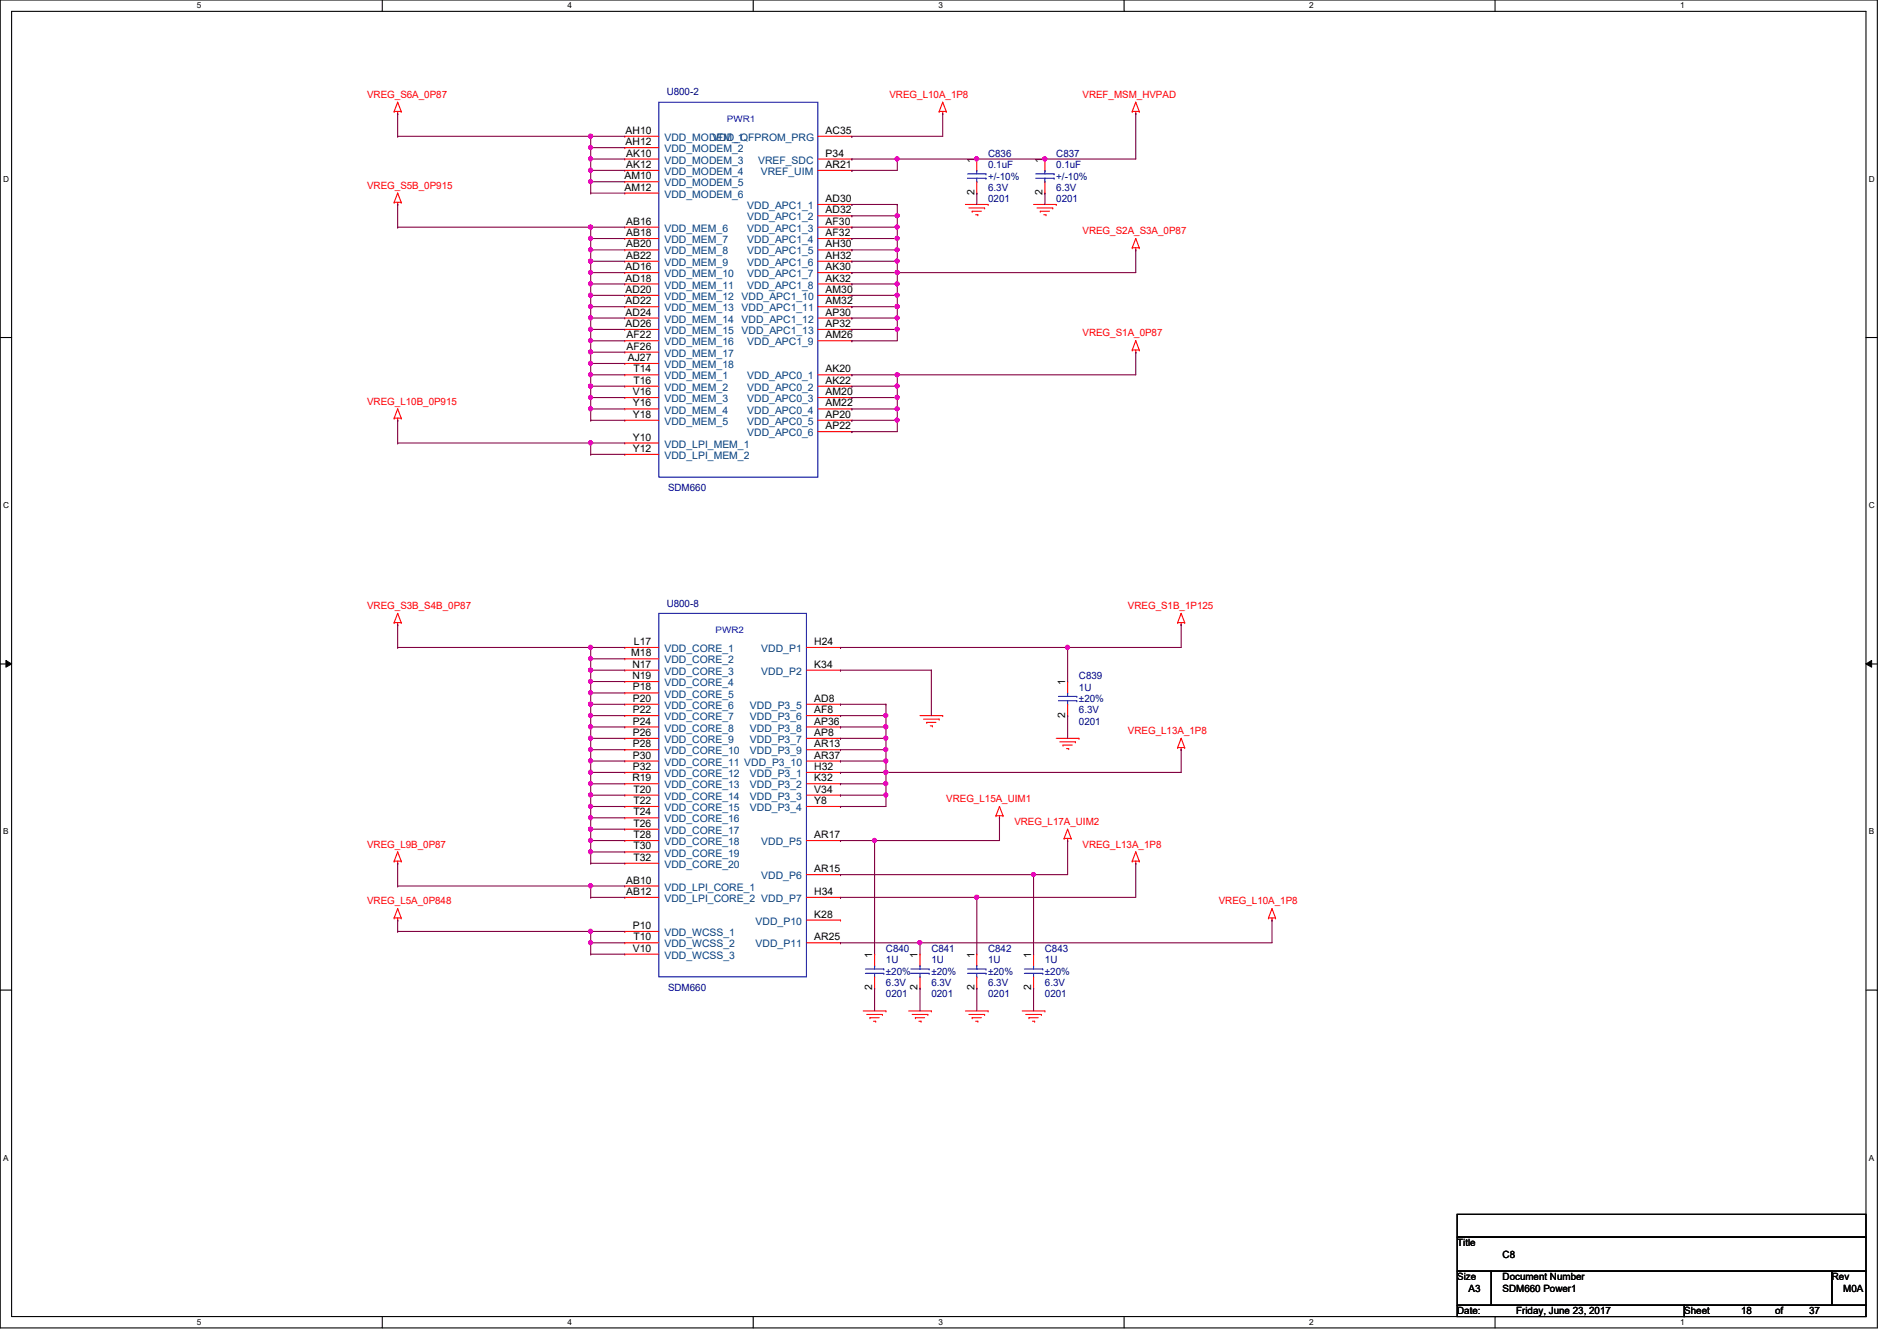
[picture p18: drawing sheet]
<svg xmlns="http://www.w3.org/2000/svg" width="297mm" height="210mm" viewBox="0 0 297 210" stroke-linecap="round" stroke-linejoin="round" font-family="sans-serif">
<defs><g id="words">
<g font-size="1.6" fill="#f00">
<text x="57.5" y="15.3">VREG_S6A_0P87</text>
<text x="139.3" y="15.3">VREG_L10A_1P8</text>
<text x="169.5" y="15.3">VREF_MSM_HVPAD</text>
<text x="57.5" y="29.5">VREG_S5B_0P915</text>
<text x="169.5" y="36.7">VREG_S2A_S3A_0P87</text>
<text x="169.5" y="52.7">VREG_S1A_0P87</text>
<text x="57.5" y="63.3">VREG_L10B_0P915</text>
<text x="57.5" y="95.3">VREG_S3B_S4B_0P87</text>
<text x="176.6" y="95.3">VREG_S1B_1P125</text>
<text x="176.6" y="114.9">VREG_L13A_1P8</text>
<text x="148.2" y="125.6">VREG_L15A_UIM1</text>
<text x="158.8" y="129.1">VREG_L17A_UIM2</text>
<text x="57.5" y="132.7">VREG_L9B_0P87</text>
<text x="169.5" y="132.7">VREG_L13A_1P8</text>
<text x="57.5" y="141.6">VREG_L5A_0P848</text>
<text x="190.8" y="141.6">VREG_L10A_1P8</text>
</g>
<g font-size="1.6" fill="#000080">
<text x="104.4" y="14.9">U800-2</text>
<text x="154.7" y="24.6">C836</text>
<text x="154.7" y="26.3">0.1uF</text>
<text x="154.7" y="29.9">6.3V</text>
<text x="154.7" y="28.1">+/-10%</text>
<text x="165.4" y="24.6">C837</text>
<text x="165.4" y="26.3">0.1uF</text>
<text x="165.4" y="29.9">6.3V</text>
<text x="165.4" y="28.1">+/-10%</text>
<text x="154.7" y="31.7">0201</text>
<text x="165.4" y="31.7">0201</text>
<text x="104.6" y="76.8">SDM660</text>
<text x="104.4" y="95">U800-8</text>
<text x="168.9" y="106.3">C839</text>
<text x="168.9" y="108.1">1U</text>
<text x="168.9" y="113.5">0201</text>
<text x="168.9" y="111.7">6.3V</text>
<text x="168.9" y="109.9">±20%</text>
<text x="138.7" y="149">C840</text>
<text x="145.8" y="149">C841</text>
<text x="154.7" y="149">C842</text>
<text x="163.6" y="149">C843</text>
<text x="104.6" y="155.1">SDM660</text>
<text x="138.7" y="150.8">1U</text>
<text x="138.7" y="154.3">6.3V</text>
<text x="138.7" y="152.6">±20%</text>
<text x="145.8" y="150.8">1U</text>
<text x="145.8" y="154.3">6.3V</text>
<text x="145.8" y="152.6">±20%</text>
<text x="154.7" y="150.8">1U</text>
<text x="154.7" y="154.3">6.3V</text>
<text x="154.7" y="152.6">±20%</text>
<text x="163.6" y="150.8">1U</text>
<text x="163.6" y="154.3">6.3V</text>
<text x="163.6" y="152.6">±20%</text>
<text x="138.7" y="156.1">0201</text>
<text x="145.8" y="156.1">0201</text>
<text x="154.7" y="156.1">0201</text>
<text x="163.6" y="156.1">0201</text>
</g>
<g font-size="1.6">
<text x="98" y="21">AH10</text>
<text x="98" y="22.7">AH12</text>
<text x="129.3" y="21">AC35</text>
<text x="97.8" y="28.1">AM10</text>
<text x="97.8" y="29.8">AM12</text>
<text x="98" y="24.5">AK10</text>
<text x="98" y="26.3">AK12</text>
<text x="129.3" y="24.5">P34</text>
<text x="129.3" y="26.3">AR21</text>
<text x="152.6" y="25.4" transform="rotate(-90 152.6 25.4)">1</text>
<text x="163.2" y="25.4" transform="rotate(-90 163.2 25.4)">1</text>
<text x="98" y="35.2">AB16</text>
<text x="129.3" y="31.6">AD30</text>
<text x="129.3" y="33.4">AD32</text>
<text x="129.3" y="35.2">AF30</text>
<text x="152.6" y="30.6" transform="rotate(-90 152.6 30.6)">2</text>
<text x="163.2" y="30.6" transform="rotate(-90 163.2 30.6)">2</text>
<text x="98" y="37">AB18</text>
<text x="98" y="38.7">AB20</text>
<text x="98" y="40.5">AB22</text>
<text x="129.3" y="37">AF32</text>
<text x="129.3" y="38.7">AH30</text>
<text x="129.3" y="40.5">AH32</text>
<text x="98" y="42.3">AD16</text>
<text x="98" y="44.1">AD18</text>
<text x="98" y="45.8">AD20</text>
<text x="98" y="47.6">AD22</text>
<text x="129.3" y="42.3">AK30</text>
<text x="129.3" y="44.1">AK32</text>
<text x="129.3" y="45.8">AM30</text>
<text x="129.3" y="47.6">AM32</text>
<text x="98" y="49.4">AD24</text>
<text x="98" y="51.2">AD26</text>
<text x="98.1" y="53">AF22</text>
<text x="129.3" y="53">AM26</text>
<text x="129.3" y="49.4">AP30</text>
<text x="129.3" y="51.2">AP32</text>
<text x="98.1" y="54.7">AF26</text>
<text x="98.3" y="56.5">AJ27</text>
<text x="99.2" y="58.3">T14</text>
<text x="129.3" y="58.3">AK20</text>
<text x="99.1" y="61.8">V16</text>
<text x="99.1" y="63.6">Y16</text>
<text x="99.1" y="65.4">Y18</text>
<text x="99.2" y="60.1">T16</text>
<text x="129.3" y="60.1">AK22</text>
<text x="129.3" y="61.8">AM20</text>
<text x="129.3" y="63.6">AM22</text>
<text x="129.3" y="65.4">AP20</text>
<text x="99.1" y="69">Y10</text>
<text x="99.1" y="70.7">Y12</text>
<text x="129.3" y="67.2">AP22</text>
<text x="99.3" y="101">L17</text>
<text x="127.5" y="101">H24</text>
<text x="98.8" y="102.7">M18</text>
<text x="99" y="104.5">N17</text>
<text x="99" y="106.3">N19</text>
<text x="127.5" y="104.5">K34</text>
<text x="166.8" y="107.2" transform="rotate(-90 166.8 107.2)">1</text>
<text x="99.1" y="108.1">P18</text>
<text x="99.1" y="109.9">P20</text>
<text x="99.1" y="111.6">P22</text>
<text x="99.1" y="113.4">P24</text>
<text x="127.5" y="109.9">AD8</text>
<text x="127.5" y="111.6">AF8</text>
<text x="127.5" y="113.4">AP36</text>
<text x="166.8" y="112.4" transform="rotate(-90 166.8 112.4)">2</text>
<text x="99.1" y="115.2">P26</text>
<text x="99.1" y="117">P28</text>
<text x="99.1" y="118.7">P30</text>
<text x="127.5" y="115.2">AP8</text>
<text x="127.5" y="117">AR13</text>
<text x="127.5" y="118.7">AR37</text>
<text x="99" y="122.3">R19</text>
<text x="99.1" y="120.5">P32</text>
<text x="99.2" y="124.1">T20</text>
<text x="99.2" y="125.9">T22</text>
<text x="127.5" y="120.5">H32</text>
<text x="127.5" y="122.3">K32</text>
<text x="127.5" y="124.1">V34</text>
<text x="127.5" y="125.9">Y8</text>
<text x="99.2" y="127.6">T24</text>
<text x="99.2" y="129.4">T26</text>
<text x="99.2" y="131.2">T28</text>
<text x="127.5" y="131.2">AR17</text>
<text x="99.2" y="133">T30</text>
<text x="99.2" y="134.7">T32</text>
<text x="127.5" y="136.5">AR15</text>
<text x="98" y="138.3">AB10</text>
<text x="98" y="140.1">AB12</text>
<text x="127.5" y="143.6">K28</text>
<text x="127.5" y="140.1">H34</text>
<text x="99.1" y="145.4">P10</text>
<text x="99.1" y="149">V10</text>
<text x="99.2" y="147.2">T10</text>
<text x="127.5" y="147.2">AR25</text>
<text x="136.6" y="149.9" transform="rotate(-90 136.6 149.9)">1</text>
<text x="143.7" y="149.9" transform="rotate(-90 143.7 149.9)">1</text>
<text x="152.6" y="149.9" transform="rotate(-90 152.6 149.9)">1</text>
<text x="161.5" y="149.9" transform="rotate(-90 161.5 149.9)">1</text>
<text x="136.6" y="155" transform="rotate(-90 136.6 155)">2</text>
<text x="143.7" y="155" transform="rotate(-90 143.7 155)">2</text>
<text x="152.6" y="155" transform="rotate(-90 152.6 155)">2</text>
<text x="161.5" y="155" transform="rotate(-90 161.5 155)">2</text>
<text x="228.2" y="195.1">Title</text>
<text x="235.3" y="196.8">C8</text>
<text x="228.2" y="200.4">Size</text>
<text x="230" y="202.2">A3</text>
<text x="235.3" y="200.4">Document Number</text>
<text x="235.3" y="202.2">SDM660 Power1</text>
<text x="286.8" y="200.4">Rev</text>
<text x="288.6" y="202.2">M0A</text>
<text x="228.2" y="205.7">Date:</text>
<text x="237.4" y="205.7">Friday, June 23, 2017</text>
<text x="263.7" y="205.7">Sheet</text>
<text x="272.6" y="205.7">18</text>
<text x="278" y="205.7">of</text>
<text x="283.3" y="205.7">37</text>
</g>
<g font-size="1.6" fill="#004080">
<text x="104.1" y="22.1">VDD_MODEM_1</text>
<text x="104.1" y="23.8">VDD_MODEM_2</text>
<text x="111.5" y="22.1">VDD_QFPROM_PRG</text>
<text x="104.1" y="25.6">VDD_MODEM_3</text>
<text x="104.1" y="27.4">VDD_MODEM_4</text>
<text x="104.1" y="29.2">VDD_MODEM_5</text>
<text x="118.7" y="25.6">VREF_SDC</text>
<text x="119.1" y="27.4">VREF_UIM</text>
<text x="104.1" y="30.9">VDD_MODEM_6</text>
<text x="117" y="32.7">VDD_APC1_1</text>
<text x="117" y="34.5">VDD_APC1_2</text>
<text x="104.1" y="36.3">VDD_MEM_6</text>
<text x="104.1" y="38.1">VDD_MEM_7</text>
<text x="104.1" y="39.8">VDD_MEM_8</text>
<text x="104.1" y="41.6">VDD_MEM_9</text>
<text x="117" y="36.3">VDD_APC1_3</text>
<text x="117" y="38.1">VDD_APC1_4</text>
<text x="117" y="39.8">VDD_APC1_5</text>
<text x="117" y="41.6">VDD_APC1_6</text>
<text x="104.1" y="43.4">VDD_MEM_10</text>
<text x="104.1" y="45.2">VDD_MEM_11</text>
<text x="104.1" y="46.9">VDD_MEM_12</text>
<text x="116.1" y="46.9">VDD_APC1_10</text>
<text x="117" y="43.4">VDD_APC1_7</text>
<text x="117" y="45.2">VDD_APC1_8</text>
<text x="104.1" y="48.7">VDD_MEM_13</text>
<text x="104.1" y="50.5">VDD_MEM_14</text>
<text x="104.1" y="52.3">VDD_MEM_15</text>
<text x="116.1" y="48.7">VDD_APC1_11</text>
<text x="116.1" y="50.5">VDD_APC1_12</text>
<text x="116.1" y="52.3">VDD_APC1_13</text>
<text x="104.1" y="54.1">VDD_MEM_16</text>
<text x="104.1" y="55.8">VDD_MEM_17</text>
<text x="104.1" y="57.6">VDD_MEM_18</text>
<text x="104.1" y="59.4">VDD_MEM_1</text>
<text x="117" y="54.1">VDD_APC1_9</text>
<text x="117" y="59.4">VDD_APC0_1</text>
<text x="104.1" y="61.2">VDD_MEM_2</text>
<text x="104.1" y="62.9">VDD_MEM_3</text>
<text x="104.1" y="64.7">VDD_MEM_4</text>
<text x="117" y="61.2">VDD_APC0_2</text>
<text x="117" y="62.9">VDD_APC0_3</text>
<text x="117" y="64.7">VDD_APC0_4</text>
<text x="104.1" y="66.5">VDD_MEM_5</text>
<text x="104.1" y="70.1">VDD_LPI_MEM_1</text>
<text x="104.1" y="71.8">VDD_LPI_MEM_2</text>
<text x="117" y="66.5">VDD_APC0_5</text>
<text x="117" y="68.3">VDD_APC0_6</text>
<text x="104.1" y="102.1">VDD_CORE_1</text>
<text x="104.1" y="103.8">VDD_CORE_2</text>
<text x="104.1" y="105.6">VDD_CORE_3</text>
<text x="104.1" y="107.4">VDD_CORE_4</text>
<text x="119.2" y="102.1">VDD_P1</text>
<text x="119.2" y="105.6">VDD_P2</text>
<text x="104.1" y="109.2">VDD_CORE_5</text>
<text x="104.1" y="111">VDD_CORE_6</text>
<text x="104.1" y="112.7">VDD_CORE_7</text>
<text x="117.4" y="111">VDD_P3_5</text>
<text x="117.4" y="112.7">VDD_P3_6</text>
<text x="104.1" y="114.5">VDD_CORE_8</text>
<text x="104.1" y="116.3">VDD_CORE_9</text>
<text x="104.1" y="118.1">VDD_CORE_10</text>
<text x="104.1" y="119.8">VDD_CORE_11 VDD_P3_10</text>
<text x="117.4" y="116.3">VDD_P3_7</text>
<text x="117.4" y="114.5">VDD_P3_8</text>
<text x="117.4" y="118.1">VDD_P3_9</text>
<text x="104.1" y="121.6">VDD_CORE_12</text>
<text x="104.1" y="123.4">VDD_CORE_13</text>
<text x="104.1" y="125.2">VDD_CORE_14</text>
<text x="117.4" y="121.6">VDD_P3_1</text>
<text x="117.4" y="123.4">VDD_P3_2</text>
<text x="117.4" y="125.2">VDD_P3_3</text>
<text x="104.1" y="127">VDD_CORE_15</text>
<text x="104.1" y="128.7">VDD_CORE_16</text>
<text x="104.1" y="130.5">VDD_CORE_17</text>
<text x="117.4" y="127">VDD_P3_4</text>
<text x="104.1" y="132.3">VDD_CORE_18</text>
<text x="104.1" y="134.1">VDD_CORE_19</text>
<text x="104.1" y="135.8">VDD_CORE_20</text>
<text x="119.2" y="132.3">VDD_P5</text>
<text x="119.2" y="137.6">VDD_P6</text>
<text x="104.1" y="139.4">VDD_LPI_CORE_1</text>
<text x="104.1" y="141.2">VDD_LPI_CORE_2 VDD_P7</text>
<text x="104.1" y="146.5">VDD_WCSS_1</text>
<text x="104.1" y="148.3">VDD_WCSS_2</text>
<text x="118.3" y="144.7">VDD_P10</text>
<text x="118.3" y="148.3">VDD_P11</text>
<text x="104.1" y="150.1">VDD_WCSS_3</text>
</g>
<g font-size="1.4" fill="#00f">
<text x="113.8" y="19.1">PWR1</text>
<text x="112.1" y="99.1">PWR2</text>
</g>
<g font-size="1.3">
<text x="30.8" y="1.3">5</text>
<text x="88.9" y="1.3">4</text>
<text x="146.9" y="1.3">3</text>
<text x="205" y="1.3">2</text>
<text x="263.1" y="1.3">1</text>
<text x=".5" y="28.4">D</text>
<text x="292.6" y="28.4">D</text>
<text x=".5" y="79.5">C</text>
<text x="292.6" y="79.5">C</text>
<text x=".5" y="130.6">B</text>
<text x="292.6" y="130.6">B</text>
<text x=".5" y="181.7">A</text>
<text x="292.6" y="181.7">A</text>
<text x="30.8" y="207.4">5</text>
<text x="88.9" y="207.4">4</text>
<text x="146.9" y="207.4">3</text>
<text x="205" y="207.4">2</text>
<text x="263.1" y="207.4">1</text>
</g>
</g></defs>
<path d="M0 0h294v207.9h-294zM1.8 1.8h290.4v204.3h-290.4z" fill="none" stroke="#000" stroke-width=".17"/>
<g fill="#fff">
<path d="M30.8 .2h.7v1.4h-.7z"/>
<path d="M30.8 206.2h.7v1.4h-.7z"/>
</g>
<path d="M59.9 0v1.8M59.9 206.1v1.8" fill="none" stroke="#000" stroke-width=".17"/>
<g fill="#fff">
<path d="M88.9 .2h.6v1.4h-.6z"/>
<path d="M88.9 206.2h.6v1.4h-.6z"/>
</g>
<path d="M117.9 0v1.8M117.9 206.1v1.8" fill="none" stroke="#000" stroke-width=".17"/>
<g fill="#fff">
<path d="M146.9 .2h.7v1.4h-.7z"/>
<path d="M146.9 206.2h.7v1.4h-.7z"/>
</g>
<path d="M176 0v1.8M176 206.1v1.8" fill="none" stroke="#000" stroke-width=".17"/>
<g fill="#fff">
<path d="M205 .2h.7v1.4h-.7z"/>
<path d="M205 206.2h.7v1.4h-.7z"/>
</g>
<path d="M234.1 0v1.8M234.1 206.1v1.8" fill="none" stroke="#000" stroke-width=".17"/>
<g fill="#fff">
<path d="M263.1 .2h.7v1.4h-.7z"/>
<path d="M263.1 206.2h.7v1.4h-.7z"/>
<path d="M.5 27.3h.9v1.4h-.9z"/>
<path d="M292.6 27.3h.9v1.4h-.9z"/>
<path d="M.5 78.4h.9v1.4h-.9z"/>
<path d="M292.6 78.4h.9v1.4h-.9z"/>
</g>
<path d="M0 52.8h1.8M292.2 52.8h1.8" fill="none" stroke="#000" stroke-width=".17"/>
<g fill="#fff">
<path d="M.5 129.5h.8v1.4h-.8z"/>
<path d="M292.6 129.5h.9v1.4h-.9z"/>
</g>
<path d="M0 103.9h1.8M292.2 103.9h1.8" fill="none" stroke="#000" stroke-width=".17"/>
<path d="M.9 103.4l.9 .5-.9 .5zM292.2 103.9l.9-.5v1z" fill="#000"/>
<path d="M.9 103.4l.9 .5-.9 .5zM292.2 103.9l.9-.5v1z" fill="none" stroke="#000" stroke-width=".16"/>
<g fill="#fff">
<path d="M.5 180.5h.8v1.4h-.8z"/>
<path d="M292.6 180.5h.9v1.4h-.9z"/>
</g>
<path d="M0 155h1.8M292.2 155h1.8M228.2 190.1h64v3.5h-64zM228.2 193.6h64v5.4h-64zM228.2 199h5.3v5.3h-5.3zM233.5 199h53.3v5.3h-53.3zM286.8 199h5.4v5.3h-5.4zM228.2 204.3h35.5v1.8h-35.5zM263.7 204.3h28.5v1.8h-28.5z" fill="none" stroke="#000" stroke-width=".17"/>
<g fill="none" stroke="#f00" stroke-width=".17">
<path d="M61.7 17.4h.1M61.7 17.4h1.1M62.3 17.8h.1M62.3 16h.1M62.3 17.4v.4M62.3 16l.5 1.4M62.3 16l-.6 1.4M62.8 17.4h.1M147.1 17.4h.1M147.1 17.4h1.1M147.6 17.8h.1M147.6 16h.1"/>
<path d="M147.6 17.4v.4M147.6 16l-.5 1.4M147.6 16l.6 1.4M148.2 17.4h.1M177.3 17.4h.1M177.3 17.4h1.1M177.8 17.8h.1M177.8 16h.1M177.8 17.4v.4M177.8 16l-.5 1.4M177.8 16l.6 1.4M178.4 17.4h.1"/>
<path d="M61.7 31.7h.1M61.7 31.7h1.1M62.3 32h.1M62.3 30.2h.1M62.3 31.7v.3M62.3 30.2l.5 1.5M62.3 30.2l-.6 1.5M62.8 31.7h.1M97.8 21.3h.1M97.8 23.1h.1M97.8 24.9h.1M97.8 26.7h.1"/>
<path d="M97.8 28.4h.1M97.8 30.2h.1M97.8 35.6h.1M97.8 37.3h.1M97.8 39.1h.1M97.8 21.3h5.4M97.8 23.1h5.4M97.8 24.9h5.4M97.8 26.7h5.4M97.8 28.4h5.4M97.8 30.2h5.4M97.8 35.6h5.4"/>
<path d="M97.8 37.3h5.4M97.8 39.1h5.4M128.1 32h5.3M128.1 21.3h5.3M128.1 24.9h5.3M128.1 26.7h5.3M128.1 33.8h5.3M128.1 35.6h5.3M128.1 37.3h5.3M128.1 39.1h5.3M133.4 21.3h.1M133.4 24.9h.1"/>
<path d="M133.4 26.7h.1M133.4 32h.1M133.4 33.8h.1M133.4 35.6h.1M133.4 37.3h.1M133.4 39.1h.1M151.2 32h3.5M151.7 32.6h2.5M152.2 33.1h.1M152.2 33.1h1.5M152.8 33.6h.3M152.9 24.9h.1"/>
<path d="M152.9 30.2h.1M152.9 24.9v1.8M152.9 28.4v1.8M153.1 33.6h.1M154.2 32.6h.1M154.7 32h.1M161.8 32h3.6M162.4 32.6h2.4M162.9 33.1h.1M162.9 33.1h1.4M163.4 33.6h.4M163.6 24.9h.1"/>
<path d="M163.6 30.2h.1M163.6 24.9v1.8M163.6 28.4v1.8M163.8 33.6h.1M164.8 32.6h.1M165.4 32h.1M177.3 38.8h.1M177.3 38.8h1.1M177.8 39.1h.1M177.8 37.3h.1M177.8 38.8v.3M177.8 37.3l-.5 1.5"/>
<path d="M177.8 37.3l.6 1.5M178.4 38.8h.1M97.8 40.9h.1M97.8 42.7h.1M97.8 44.4h.1M97.8 46.2h.1M97.8 48h.1M97.8 49.8h.1M97.8 51.6h.1M97.8 53.3h.1M97.8 55.1h.1M97.8 56.9h.1"/>
<path d="M97.8 58.7h.1M97.8 40.9h5.4M97.8 42.7h5.4M97.8 44.4h5.4M97.8 53.3h5.4M97.8 46.2h5.4M97.8 48h5.4M97.8 49.8h5.4M97.8 51.6h5.4M97.8 58.7h5.4M97.8 55.1h5.4M97.8 56.9h5.4"/>
<path d="M128.1 40.9h5.3M128.1 42.7h5.3M128.1 44.4h5.3M128.1 53.3h5.3M128.1 46.2h5.3M128.1 48h5.3M128.1 49.8h5.3M128.1 51.6h5.3M128.1 58.7h5.3M133.4 40.9h.1M133.4 42.7h.1M133.4 44.4h.1"/>
<path d="M133.4 53.3h.1M133.4 46.2h.1M133.4 48h.1M133.4 49.8h.1M133.4 51.6h.1M133.4 58.7h.1M177.3 54.8h.1M177.3 54.8h1.1M177.8 55.1h.1M177.8 53.3h.1M177.8 54.8v.3M177.8 53.3l-.5 1.5"/>
<path d="M177.8 53.3l.6 1.5M178.4 54.8h.1M61.7 65.4h.1M61.7 65.4h1.1M62.3 65.8h.1M62.3 64h.1M62.3 65.4v.4M62.3 64l.5 1.4M62.3 64l-.6 1.4M62.8 65.4h.1M97.8 60.5h.1M97.8 62.2h.1"/>
<path d="M97.8 64h.1M97.8 65.8h.1M97.8 69.3h.1M97.8 71.1h.1M97.8 60.5h5.4M97.8 62.2h5.4M97.8 64h5.4M97.8 65.8h5.4M97.8 69.3h5.4M97.8 71.1h5.4M128.1 60.5h5.3M128.1 62.2h5.3"/>
<path d="M128.1 64h5.3M128.1 65.8h5.3M128.1 67.6h5.3M133.4 60.5h.1M133.4 62.2h.1M133.4 64h.1M133.4 65.8h.1M133.4 67.6h.1M61.7 97.5h.1M61.7 97.5h1.1M62.3 97.8h.1M62.3 96h.1"/>
<path d="M62.3 97.5v.3M62.3 96l.5 1.5M62.3 96l-.6 1.5M62.8 97.5h.1M184.4 97.5h.1M184.4 97.5h1.1M185 97.8h.1M185 96h.1M185 97.5v.3M185 96l-.6 1.5M185 96l.5 1.5M185.5 97.5h.1"/>
<path d="M97.8 101.3h.1M97.8 103.1h.1M97.8 104.9h.1M97.8 106.7h.1M97.8 108.5h.1M97.8 110.2h.1M97.8 112h.1M97.8 113.8h.1M97.8 115.6h.1M97.8 117.3h.1M97.8 119.1h.1M97.8 115.6h5.4"/>
<path d="M97.8 112h5.4M97.8 101.3h5.4M97.8 104.9h5.4M97.8 110.2h5.4M97.8 113.8h5.4M97.8 117.3h5.4M97.8 119.1h5.4M97.8 103.1h5.4M97.8 106.7h5.4M97.8 108.5h5.4M126.3 115.6h5.3M126.3 112h5.3"/>
<path d="M126.3 101.3h5.3M126.3 104.9h5.3M126.3 110.2h5.3M126.3 113.8h5.3M126.3 117.3h5.3M126.3 119.1h5.3M131.6 101.3h.1M131.6 104.9h.1M131.6 110.2h.1M131.6 112h.1M131.6 115.6h.1M131.6 113.8h.1"/>
<path d="M131.6 117.3h.1M131.6 119.1h.1M144.1 112h3.5M144.6 112.6h2.5M145.1 113.1h.1M145.1 113.1h1.5M145.7 113.6h.3M146 113.6h.1M147.1 112.6h.1M147.6 112h.1M165.4 115.6h3.5M165.9 116.1h2.5"/>
<path d="M166.5 116.6h.1M166.5 116.6h1.4M167 117.2h.3M167.2 106.7h.1M167.2 112h.1M167.2 106.7v1.8M167.2 110.2v1.8M167.3 117.2h.1M168.4 116.1h.1M168.9 115.6h.1M184.4 117h.1M184.4 117h1.1"/>
<path d="M185 117.3h.1M185 115.6h.1M185 117v.3M185 115.6l-.6 1.4M185 115.6l.5 1.4M185.5 117h.1M61.7 134.8h.1M61.7 134.8h1.1M62.3 135.1h.1M62.3 133.3h.1M62.3 134.8v.3M62.3 133.3l.5 1.5"/>
<path d="M62.3 133.3l-.6 1.5M62.8 134.8h.1M97.8 120.9h.1M97.8 122.7h.1M97.8 124.5h.1M97.8 126.2h.1M97.8 128h.1M97.8 129.8h.1M97.8 131.6h.1M97.8 133.3h.1M97.8 135.1h.1M97.8 138.7h.1"/>
<path d="M97.8 120.9h5.4M97.8 122.7h5.4M97.8 124.5h5.4M97.8 126.2h5.4M97.8 131.6h5.4M97.8 128h5.4M97.8 129.8h5.4M97.8 133.3h5.4M97.8 135.1h5.4M97.8 138.7h5.4M126.3 120.9h5.3M126.3 122.7h5.3"/>
<path d="M126.3 124.5h5.3M126.3 126.2h5.3M126.3 131.6h5.3M126.3 136.9h5.3M131.6 120.9h.1M131.6 122.7h.1M131.6 124.5h.1M131.6 126.2h.1M131.6 131.6h.1M131.6 136.9h.1M156 127.7h.1M156 127.7h1.1"/>
<path d="M156.5 128h.1M156.5 126.2h.1M156.5 127.7v.3M156.5 126.2l-.5 1.5M156.5 126.2l.6 1.5M157.1 127.7h.1M166.6 131.2h.1M166.6 131.2h1.1M167.2 131.6h.1M167.2 129.8h.1M167.2 131.2v.4M167.2 129.8l-.6 1.4"/>
<path d="M167.2 129.8l.5 1.4M167.7 131.2h.1M177.3 134.8h.1M177.3 134.8h1.1M177.8 135.1h.1M177.8 133.3h.1M177.8 134.8v.3M177.8 133.3l-.5 1.5M177.8 133.3l.6 1.5M178.4 134.8h.1M61.7 143.7h.1M61.7 143.7h1.1"/>
<path d="M62.3 144h.1M62.3 142.2h.1M62.3 143.7v.3M62.3 142.2l.5 1.5M62.3 142.2l-.6 1.5M62.8 143.7h.1M97.8 140.5h.1M97.8 145.8h.1M97.8 147.6h.1M97.8 149.4h.1M97.8 147.6h5.4M97.8 140.5h5.4"/>
<path d="M97.8 145.8h5.4M97.8 149.4h5.4M126.3 144h5.3M126.3 147.6h5.3M126.3 140.5h5.3M131.6 144h.1M131.6 147.6h.1M131.6 140.5h.1M135.2 158.2h3.5M135.7 158.8h2.5M136.2 159.3h.1M136.2 159.3h1.5"/>
<path d="M136.8 159.9h.3M136.9 149.4h.1M136.9 154.7h.1M136.9 149.4v1.7M136.9 152.9v1.8M137.1 159.9h.1M138.2 158.8h.1M138.7 158.2h.1M142.3 158.2h3.5M142.8 158.8h2.5M143.3 159.3h.1M143.3 159.3h1.5"/>
<path d="M143.9 159.9h.3M144.1 149.4h.1M144.1 154.7h.1M144.1 149.4v1.7M144.1 152.9v1.8M144.2 159.9h.1M145.3 158.8h.1M145.8 158.2h.1M151.2 158.2h3.5M151.7 158.8h2.5M152.2 159.3h.1M152.2 159.3h1.5"/>
<path d="M152.8 159.9h.3M152.9 149.4h.1M152.9 154.7h.1M152.9 149.4v1.7M152.9 152.9v1.8M153.1 159.9h.1M154.2 158.8h.1M154.7 158.2h.1M160.1 158.2h3.5M160.6 158.8h2.5M161.1 159.3h.1M161.1 159.3h1.5"/>
<path d="M161.7 159.9h.3M161.8 149.4h.1M161.8 154.7h.1M161.8 149.4v1.7M161.8 152.9v1.8M162 159.9h.1M163.1 158.8h.1M163.6 158.2h.1M198.6 143.7h.1M198.6 143.7h1.1M199.2 144h.1M199.2 142.2h.1"/>
<path d="M199.2 143.7v.3M199.2 142.2l-.6 1.5M199.2 142.2l.5 1.5M199.7 143.7h.1"/>
</g>
<g fill="none" stroke="#00f" stroke-width=".17">
<path d="M103.2 16h24.9v58.7h-24.9zM151.5 27.2h2.9M151.5 27.9h2.9M152.9 26.7h.1M152.9 28.4h.1M152.9 26.7v.5M152.9 27.9v.5M154.4 27.2h.1M154.4 27.9h.1M162.2 27.2h2.9M162.2 27.9h2.9M163.6 26.7h.1"/>
<path d="M163.6 28.4h.1M163.6 26.7v.5M163.6 27.9v.5M165.1 27.2h.1M165.1 27.9h.1M103.2 96h23.1v56.9h-23.1zM165.7 109h2.9M165.7 109.7h2.9M167.2 108.5h.1M167.2 110.2h.1M167.2 108.5v.5M167.2 109.7v.5"/>
<path d="M168.6 109h.1M168.6 109.7h.1M135.5 151.7h2.9M135.5 152.4h2.9M136.9 151.1h.1M136.9 152.9h.1M136.9 151.1v.6M136.9 152.4v.5M138.4 151.7h.1M138.4 152.4h.1M142.6 151.7h2.9M142.6 152.4h2.9"/>
<path d="M144.1 151.1h.1M144.1 152.9h.1M144.1 151.1v.6M144.1 152.4v.5M145.5 151.7h.1M145.5 152.4h.1M151.5 151.7h2.9M151.5 152.4h2.9M152.9 151.1h.1M152.9 152.9h.1M152.9 151.1v.6M152.9 152.4v.5"/>
<path d="M154.4 151.7h.1M154.4 152.4h.1M160.4 151.7h2.9M160.4 152.4h2.9M161.8 151.1h.1M161.8 152.9h.1M161.8 151.1v.6M161.8 152.4v.5M163.3 151.7h.1M163.3 152.4h.1"/>
</g>
<path d="M62.3 17.8h.1M62.3 17.8v3.5M62.3 21.3h.1M62.3 21.3h30.2" fill="none" stroke="#800040" stroke-width=".17"/>
<circle cx="92.5" cy="21.3" r=".32" fill="#f0f"/>
<circle cx="92.5" cy="21.3" r=".32" fill="none" stroke="#f0f" stroke-width=".17"/>
<path d="M92.5 23.1h.1M92.5 23.1h5.3" fill="none" stroke="#800040" stroke-width=".17"/>
<circle cx="92.5" cy="23.1" r=".32" fill="#f0f"/>
<circle cx="92.5" cy="23.1" r=".32" fill="none" stroke="#f0f" stroke-width=".17"/>
<path d="M92.5 21.3h.1M92.5 24.9h.1M92.5 21.3v1.8M92.5 21.3h5.3M92.5 24.9h5.3" fill="none" stroke="#800040" stroke-width=".17"/>
<circle cx="92.5" cy="24.9" r=".32" fill="#f0f"/>
<circle cx="92.5" cy="24.9" r=".32" fill="none" stroke="#f0f" stroke-width=".17"/>
<path d="M92.5 23.1h.1M92.5 26.7h.1M92.5 24.9h.1M92.5 28.4h.1M92.5 23.1v5.3M92.5 26.7h5.3M92.5 28.4h5.3" fill="none" stroke="#800040" stroke-width=".17"/>
<circle cx="92.5" cy="28.4" r=".32" fill="#f0f"/>
<circle cx="92.5" cy="28.4" r=".32" fill="none" stroke="#f0f" stroke-width=".17"/>
<circle cx="92.5" cy="26.6" r=".32" fill="#f0f"/>
<circle cx="92.5" cy="26.6" r=".32" fill="none" stroke="#f0f" stroke-width=".17"/>
<path d="M62.3 32h.1M62.3 35.6h.1M62.3 32v3.6M62.3 35.6h30.2M92.5 30.2h.1M92.5 28.4h.1M92.5 30.2h5.3M92.5 28.4v1.8" fill="none" stroke="#800040" stroke-width=".17"/>
<circle cx="92.5" cy="35.5" r=".32" fill="#f0f"/>
<circle cx="92.5" cy="35.5" r=".32" fill="none" stroke="#f0f" stroke-width=".17"/>
<path d="M92.5 37.3h.1M92.5 37.3h5.3" fill="none" stroke="#800040" stroke-width=".17"/>
<circle cx="92.5" cy="37.3" r=".32" fill="#f0f"/>
<circle cx="92.5" cy="37.3" r=".32" fill="none" stroke="#f0f" stroke-width=".17"/>
<path d="M92.5 35.6h.1M92.5 39.1h.1M92.5 37.3h.1M92.5 35.6v5.3M92.5 35.6h5.3M92.5 39.1h5.3M92.5 40.9h.1M92.5 40.9h5.3" fill="none" stroke="#800040" stroke-width=".17"/>
<circle cx="92.5" cy="40.9" r=".32" fill="#f0f"/>
<circle cx="92.5" cy="40.9" r=".32" fill="none" stroke="#f0f" stroke-width=".17"/>
<circle cx="92.5" cy="39.1" r=".32" fill="#f0f"/>
<circle cx="92.5" cy="39.1" r=".32" fill="none" stroke="#f0f" stroke-width=".17"/>
<path d="M92.5 42.7h.1M92.5 42.7h5.3" fill="none" stroke="#800040" stroke-width=".17"/>
<circle cx="92.5" cy="42.6" r=".32" fill="#f0f"/>
<circle cx="92.5" cy="42.6" r=".32" fill="none" stroke="#f0f" stroke-width=".17"/>
<path d="M92.5 40.9h.1M92.5 44.4h.1M92.5 40.9v1.8M92.5 44.4h5.3" fill="none" stroke="#800040" stroke-width=".17"/>
<circle cx="92.5" cy="44.4" r=".32" fill="#f0f"/>
<circle cx="92.5" cy="44.4" r=".32" fill="none" stroke="#f0f" stroke-width=".17"/>
<path d="M92.5 42.7h.1M92.5 44.4h.1M92.5 42.7v3.5M92.5 65.8h.1M92.5 64h.1M92.5 65.8h5.3M92.5 64h5.3" fill="none" stroke="#800040" stroke-width=".17"/>
<circle cx="92.5" cy="64" r=".32" fill="#f0f"/>
<circle cx="92.5" cy="64" r=".32" fill="none" stroke="#f0f" stroke-width=".17"/>
<path d="M92.5 64h.1M92.5 62.2h.1M92.5 64v1.8M92.5 62.2h5.3" fill="none" stroke="#800040" stroke-width=".17"/>
<circle cx="92.5" cy="62.2" r=".32" fill="#f0f"/>
<circle cx="92.5" cy="62.2" r=".32" fill="none" stroke="#f0f" stroke-width=".17"/>
<path d="M92.5 62.2h.1M92.5 60.5h.1M92.5 62.2v1.8M92.5 60.5h5.3" fill="none" stroke="#800040" stroke-width=".17"/>
<circle cx="92.5" cy="60.4" r=".32" fill="#f0f"/>
<circle cx="92.5" cy="60.4" r=".32" fill="none" stroke="#f0f" stroke-width=".17"/>
<path d="M92.5 58.7h.1M92.5 58.7h5.3M92.5 60.5h.1M92.5 60.5v1.7" fill="none" stroke="#800040" stroke-width=".17"/>
<circle cx="92.5" cy="58.6" r=".32" fill="#f0f"/>
<circle cx="92.5" cy="58.6" r=".32" fill="none" stroke="#f0f" stroke-width=".17"/>
<path d="M92.5 56.9h.1M92.5 56.9h5.3" fill="none" stroke="#800040" stroke-width=".17"/>
<circle cx="92.5" cy="56.9" r=".32" fill="#f0f"/>
<circle cx="92.5" cy="56.9" r=".32" fill="none" stroke="#f0f" stroke-width=".17"/>
<path d="M92.5 55.1h.1M92.5 53.3h.1M92.5 55.1h5.3M92.5 53.3h5.3M92.5 53.3v1.8" fill="none" stroke="#800040" stroke-width=".17"/>
<circle cx="92.5" cy="55.1" r=".32" fill="#f0f"/>
<circle cx="92.5" cy="55.1" r=".32" fill="none" stroke="#f0f" stroke-width=".17"/>
<circle cx="92.5" cy="53.3" r=".32" fill="#f0f"/>
<circle cx="92.5" cy="53.3" r=".32" fill="none" stroke="#f0f" stroke-width=".17"/>
<path d="M92.5 55.1h.1M92.5 56.9h.1M92.5 58.7h.1M92.5 51.6h.1M92.5 55.1v5.4M92.5 51.6h5.3" fill="none" stroke="#800040" stroke-width=".17"/>
<circle cx="92.5" cy="51.5" r=".32" fill="#f0f"/>
<circle cx="92.5" cy="51.5" r=".32" fill="none" stroke="#f0f" stroke-width=".17"/>
<path d="M92.5 49.8h.1M92.5 49.8h5.3" fill="none" stroke="#800040" stroke-width=".17"/>
<circle cx="92.5" cy="49.8" r=".32" fill="#f0f"/>
<circle cx="92.5" cy="49.8" r=".32" fill="none" stroke="#f0f" stroke-width=".17"/>
<path d="M92.5 48h.1M92.5 48h5.3" fill="none" stroke="#800040" stroke-width=".17"/>
<circle cx="92.5" cy="48" r=".32" fill="#f0f"/>
<circle cx="92.5" cy="48" r=".32" fill="none" stroke="#f0f" stroke-width=".17"/>
<path d="M92.5 46.2h.1M92.5 46.2h5.3" fill="none" stroke="#800040" stroke-width=".17"/>
<circle cx="92.5" cy="46.2" r=".32" fill="#f0f"/>
<circle cx="92.5" cy="46.2" r=".32" fill="none" stroke="#f0f" stroke-width=".17"/>
<path d="M92.5 46.2h.1M92.5 48h.1M92.5 49.8h.1M92.5 51.6h.1M92.5 46.2v7.1M62.3 65.8h.1M62.3 69.3h.1M62.3 65.8v3.5M62.3 69.3h30.2" fill="none" stroke="#800040" stroke-width=".17"/>
<circle cx="92.5" cy="69.3" r=".32" fill="#f0f"/>
<circle cx="92.5" cy="69.3" r=".32" fill="none" stroke="#f0f" stroke-width=".17"/>
<g fill="none" stroke="#800040" stroke-width=".17">
<path d="M147.6 17.8h.1M147.6 17.8v3.5h-14.2M177.8 17.8h.1M177.8 17.8v7.1M133.4 21.3h.1M133.4 24.9h.1M133.4 26.7h.1M133.4 24.9h19.5M140.5 24.9h.1M140.5 24.9v1.8h-7.1M92.5 71.1h.1M92.5 69.3h.1"/>
<path d="M92.5 71.1h5.3M92.5 69.3v1.8M92.5 69.3h5.3"/>
</g>
<circle cx="152.9" cy="24.9" r=".32" fill="#f0f"/>
<circle cx="152.9" cy="24.9" r=".32" fill="none" stroke="#f0f" stroke-width=".17"/>
<circle cx="140.5" cy="24.9" r=".32" fill="#f0f"/>
<circle cx="140.5" cy="24.9" r=".32" fill="none" stroke="#f0f" stroke-width=".17"/>
<path d="M152.9 30.2h.1M152.9 24.9h.1M152.9 30.2v1.8M152.9 24.9h24.9M163.6 30.2h.1M163.6 24.9h.1M163.6 30.2v1.8" fill="none" stroke="#800040" stroke-width=".17"/>
<circle cx="163.6" cy="24.9" r=".32" fill="#f0f"/>
<circle cx="163.6" cy="24.9" r=".32" fill="none" stroke="#f0f" stroke-width=".17"/>
<path d="M133.4 32h.1M133.4 32h7.1M140.5 32h.1M140.5 32v1.8M177.8 39.1h.1M177.8 39.1v3.6M133.4 42.7h.1M133.4 42.7h7.1" fill="none" stroke="#800040" stroke-width=".17"/>
<circle cx="140.5" cy="33.8" r=".32" fill="#f0f"/>
<circle cx="140.5" cy="33.8" r=".32" fill="none" stroke="#f0f" stroke-width=".17"/>
<path d="M140.5 42.7h.1M140.5 42.7h37.3" fill="none" stroke="#800040" stroke-width=".17"/>
<circle cx="140.5" cy="42.6" r=".32" fill="#f0f"/>
<circle cx="140.5" cy="42.6" r=".32" fill="none" stroke="#f0f" stroke-width=".17"/>
<path d="M140.5 42.7h.1M140.5 42.7v1.7" fill="none" stroke="#800040" stroke-width=".17"/>
<circle cx="140.5" cy="44.4" r=".32" fill="#f0f"/>
<circle cx="140.5" cy="44.4" r=".32" fill="none" stroke="#f0f" stroke-width=".17"/>
<path d="M133.4 33.8h.1M133.4 35.6h.1M133.4 33.8h7.1M133.4 35.6h7.1M140.5 33.8h.1M140.5 35.6h.1M140.5 33.8v3.5M133.4 53.3h.1M133.4 53.3h7.1" fill="none" stroke="#800040" stroke-width=".17"/>
<circle cx="140.5" cy="35.5" r=".32" fill="#f0f"/>
<circle cx="140.5" cy="35.5" r=".32" fill="none" stroke="#f0f" stroke-width=".17"/>
<path d="M133.4 37.3h.1M133.4 37.3h7.1" fill="none" stroke="#800040" stroke-width=".17"/>
<circle cx="140.5" cy="37.3" r=".32" fill="#f0f"/>
<circle cx="140.5" cy="37.3" r=".32" fill="none" stroke="#f0f" stroke-width=".17"/>
<path d="M133.4 39.1h.1M133.4 39.1h7.1M140.5 37.3h.1M140.5 39.1h.1M140.5 37.3v3.6h-7.1M133.4 40.9h.1" fill="none" stroke="#800040" stroke-width=".17"/>
<circle cx="140.5" cy="40.9" r=".32" fill="#f0f"/>
<circle cx="140.5" cy="40.9" r=".32" fill="none" stroke="#f0f" stroke-width=".17"/>
<circle cx="140.5" cy="39.1" r=".32" fill="#f0f"/>
<circle cx="140.5" cy="39.1" r=".32" fill="none" stroke="#f0f" stroke-width=".17"/>
<path d="M133.4 44.4h.1M133.4 46.2h.1M133.4 48h.1M133.4 44.4h7.1M133.4 46.2h7.1M133.4 48h7.1M140.5 40.9h.1M140.5 40.9v1.8" fill="none" stroke="#800040" stroke-width=".17"/>
<circle cx="140.5" cy="48" r=".32" fill="#f0f"/>
<circle cx="140.5" cy="48" r=".32" fill="none" stroke="#f0f" stroke-width=".17"/>
<path d="M140.5 44.4h.1M140.5 44.4v1.8" fill="none" stroke="#800040" stroke-width=".17"/>
<circle cx="140.5" cy="46.2" r=".32" fill="#f0f"/>
<circle cx="140.5" cy="46.2" r=".32" fill="none" stroke="#f0f" stroke-width=".17"/>
<path d="M133.4 49.8h.1M140.5 46.2h.1M140.5 48h.1M140.5 46.2v3.6h-7.1" fill="none" stroke="#800040" stroke-width=".17"/>
<circle cx="140.5" cy="49.8" r=".32" fill="#f0f"/>
<circle cx="140.5" cy="49.8" r=".32" fill="none" stroke="#f0f" stroke-width=".17"/>
<path d="M133.4 51.6h.1M133.4 51.6h7.1M140.5 49.8h.1M140.5 51.6h.1M140.5 49.8v3.5" fill="none" stroke="#800040" stroke-width=".17"/>
<circle cx="140.5" cy="51.5" r=".32" fill="#f0f"/>
<circle cx="140.5" cy="51.5" r=".32" fill="none" stroke="#f0f" stroke-width=".17"/>
<path d="M133.4 58.7h.1M133.4 58.7h7.1M140.5 58.7h.1M140.5 58.7v1.8M177.8 55.1h.1M177.8 55.1v3.6" fill="none" stroke="#800040" stroke-width=".17"/>
<circle cx="140.5" cy="60.4" r=".32" fill="#f0f"/>
<circle cx="140.5" cy="60.4" r=".32" fill="none" stroke="#f0f" stroke-width=".17"/>
<path d="M140.5 58.7h.1M140.5 58.7h37.3M133.4 67.6h.1M133.4 67.6h7.1" fill="none" stroke="#800040" stroke-width=".17"/>
<circle cx="140.5" cy="58.6" r=".32" fill="#f0f"/>
<circle cx="140.5" cy="58.6" r=".32" fill="none" stroke="#f0f" stroke-width=".17"/>
<path d="M133.4 65.8h.1M133.4 65.8h7.1M140.5 65.8h.1M140.5 65.8v1.8" fill="none" stroke="#800040" stroke-width=".17"/>
<circle cx="140.5" cy="65.8" r=".32" fill="#f0f"/>
<circle cx="140.5" cy="65.8" r=".32" fill="none" stroke="#f0f" stroke-width=".17"/>
<path d="M133.4 64h.1M133.4 62.2h.1M133.4 64h7.1M133.4 62.2h7.1M140.5 64h.1M140.5 62.2h.1M140.5 62.2v3.6" fill="none" stroke="#800040" stroke-width=".17"/>
<circle cx="140.5" cy="64" r=".32" fill="#f0f"/>
<circle cx="140.5" cy="64" r=".32" fill="none" stroke="#f0f" stroke-width=".17"/>
<circle cx="140.5" cy="62.2" r=".32" fill="#f0f"/>
<circle cx="140.5" cy="62.2" r=".32" fill="none" stroke="#f0f" stroke-width=".17"/>
<path d="M133.4 60.5h.1M133.4 60.5h7.1M140.5 60.5h.1M140.5 60.5v1.7M62.3 97.8h.1M62.3 97.8v3.5M62.3 101.3h.1M62.3 101.3h30.2" fill="none" stroke="#800040" stroke-width=".17"/>
<circle cx="92.5" cy="101.3" r=".32" fill="#f0f"/>
<circle cx="92.5" cy="101.3" r=".32" fill="none" stroke="#f0f" stroke-width=".17"/>
<path d="M92.5 103.1h.1M92.5 103.1h5.3" fill="none" stroke="#800040" stroke-width=".17"/>
<circle cx="92.5" cy="103.1" r=".32" fill="#f0f"/>
<circle cx="92.5" cy="103.1" r=".32" fill="none" stroke="#f0f" stroke-width=".17"/>
<path d="M92.5 101.3h.1M92.5 104.9h.1M92.5 103.1h.1M92.5 106.7h.1M92.5 101.3v5.4M92.5 101.3h5.3M92.5 104.9h5.3M92.5 106.7h5.3" fill="none" stroke="#800040" stroke-width=".17"/>
<circle cx="92.5" cy="106.7" r=".32" fill="#f0f"/>
<circle cx="92.5" cy="106.7" r=".32" fill="none" stroke="#f0f" stroke-width=".17"/>
<circle cx="92.5" cy="104.9" r=".32" fill="#f0f"/>
<circle cx="92.5" cy="104.9" r=".32" fill="none" stroke="#f0f" stroke-width=".17"/>
<path d="M92.5 108.5h.1M92.5 108.5h5.3" fill="none" stroke="#800040" stroke-width=".17"/>
<circle cx="92.5" cy="108.4" r=".32" fill="#f0f"/>
<circle cx="92.5" cy="108.4" r=".32" fill="none" stroke="#f0f" stroke-width=".17"/>
<path d="M92.5 106.7h.1M92.5 110.2h.1M92.5 106.7v1.8M92.5 110.2h5.3" fill="none" stroke="#800040" stroke-width=".17"/>
<circle cx="92.5" cy="110.2" r=".32" fill="#f0f"/>
<circle cx="92.5" cy="110.2" r=".32" fill="none" stroke="#f0f" stroke-width=".17"/>
<path d="M92.5 108.5h.1M92.5 110.2h.1M92.5 108.5v3.5M92.5 131.6h.1M92.5 129.8h.1M92.5 129.8v1.8M92.5 131.6h5.3M92.5 129.8h5.3" fill="none" stroke="#800040" stroke-width=".17"/>
<circle cx="92.5" cy="131.5" r=".32" fill="#f0f"/>
<circle cx="92.5" cy="131.5" r=".32" fill="none" stroke="#f0f" stroke-width=".17"/>
<circle cx="92.5" cy="129.8" r=".32" fill="#f0f"/>
<circle cx="92.5" cy="129.8" r=".32" fill="none" stroke="#f0f" stroke-width=".17"/>
<path d="M92.5 128h.1M92.5 128h5.3" fill="none" stroke="#800040" stroke-width=".17"/>
<circle cx="92.5" cy="128" r=".32" fill="#f0f"/>
<circle cx="92.5" cy="128" r=".32" fill="none" stroke="#f0f" stroke-width=".17"/>
<path d="M92.5 128h.1M92.5 126.2h.1M92.5 128v1.8M92.5 126.2h5.3" fill="none" stroke="#800040" stroke-width=".17"/>
<circle cx="92.5" cy="126.2" r=".32" fill="#f0f"/>
<circle cx="92.5" cy="126.2" r=".32" fill="none" stroke="#f0f" stroke-width=".17"/>
<path d="M92.5 126.2h.1M92.5 124.5h.1M92.5 126.2v1.8M92.5 124.5h5.3" fill="none" stroke="#800040" stroke-width=".17"/>
<circle cx="92.5" cy="124.4" r=".32" fill="#f0f"/>
<circle cx="92.5" cy="124.4" r=".32" fill="none" stroke="#f0f" stroke-width=".17"/>
<path d="M92.5 122.7h.1M92.5 122.7h5.3" fill="none" stroke="#800040" stroke-width=".17"/>
<circle cx="92.5" cy="122.7" r=".32" fill="#f0f"/>
<circle cx="92.5" cy="122.7" r=".32" fill="none" stroke="#f0f" stroke-width=".17"/>
<path d="M92.5 120.9h.1M92.5 120.9h5.3" fill="none" stroke="#800040" stroke-width=".17"/>
<circle cx="92.5" cy="120.9" r=".32" fill="#f0f"/>
<circle cx="92.5" cy="120.9" r=".32" fill="none" stroke="#f0f" stroke-width=".17"/>
<path d="M92.5 119.1h.1M92.5 119.1h5.3" fill="none" stroke="#800040" stroke-width=".17"/>
<circle cx="92.5" cy="119.1" r=".32" fill="#f0f"/>
<circle cx="92.5" cy="119.1" r=".32" fill="none" stroke="#f0f" stroke-width=".17"/>
<path d="M92.5 119.1h.1M92.5 117.3h.1M92.5 119.1v7.1M92.5 117.3h5.3M92.5 120.9h.1M92.5 122.7h.1M92.5 124.5h.1" fill="none" stroke="#800040" stroke-width=".17"/>
<circle cx="92.5" cy="117.3" r=".32" fill="#f0f"/>
<circle cx="92.5" cy="117.3" r=".32" fill="none" stroke="#f0f" stroke-width=".17"/>
<path d="M92.5 115.6h.1M92.5 115.6h5.3" fill="none" stroke="#800040" stroke-width=".17"/>
<circle cx="92.5" cy="115.5" r=".32" fill="#f0f"/>
<circle cx="92.5" cy="115.5" r=".32" fill="none" stroke="#f0f" stroke-width=".17"/>
<path d="M92.5 113.8h.1M92.5 113.8h5.3" fill="none" stroke="#800040" stroke-width=".17"/>
<circle cx="92.5" cy="113.8" r=".32" fill="#f0f"/>
<circle cx="92.5" cy="113.8" r=".32" fill="none" stroke="#f0f" stroke-width=".17"/>
<path d="M92.5 112h.1M92.5 112h5.3" fill="none" stroke="#800040" stroke-width=".17"/>
<circle cx="92.5" cy="112" r=".32" fill="#f0f"/>
<circle cx="92.5" cy="112" r=".32" fill="none" stroke="#f0f" stroke-width=".17"/>
<path d="M92.5 112h.1M92.5 113.8h.1M92.5 115.6h.1M92.5 117.3h.1M92.5 112v7.1M92.5 131.6h.1M92.5 135.1h.1M92.5 133.3h.1M92.5 131.6v1.7M92.5 135.1h5.3M92.5 133.3h5.3" fill="none" stroke="#800040" stroke-width=".17"/>
<circle cx="92.5" cy="133.3" r=".32" fill="#f0f"/>
<circle cx="92.5" cy="133.3" r=".32" fill="none" stroke="#f0f" stroke-width=".17"/>
<path d="M62.3 135.1h.1M62.3 138.7h.1M62.3 135.1v3.6M62.3 138.7h30.2M92.5 133.3h.1M92.5 133.3v1.8" fill="none" stroke="#800040" stroke-width=".17"/>
<circle cx="92.5" cy="138.7" r=".32" fill="#f0f"/>
<circle cx="92.5" cy="138.7" r=".32" fill="none" stroke="#f0f" stroke-width=".17"/>
<path d="M92.5 138.7h.1M92.5 138.7v1.8M92.5 138.7h5.3M62.3 144h.1M62.3 145.8h.1M62.3 144v1.8M62.3 145.8h30.2M92.5 140.5h.1M92.5 140.5h5.3" fill="none" stroke="#800040" stroke-width=".17"/>
<circle cx="92.5" cy="145.8" r=".32" fill="#f0f"/>
<circle cx="92.5" cy="145.8" r=".32" fill="none" stroke="#f0f" stroke-width=".17"/>
<path d="M92.5 147.6h.1M92.5 147.6h5.3" fill="none" stroke="#800040" stroke-width=".17"/>
<circle cx="92.5" cy="147.5" r=".32" fill="#f0f"/>
<circle cx="92.5" cy="147.5" r=".32" fill="none" stroke="#f0f" stroke-width=".17"/>
<g fill="none" stroke="#800040" stroke-width=".17">
<path d="M185 97.8h.1M185 97.8v3.5M131.6 101.3h.1M131.6 104.9h.1M131.6 101.3h35.6M131.6 104.9h14.2M145.8 104.9h.1M145.8 104.9v7.1M167.2 112h.1M167.2 101.3h.1M167.2 101.3v5.4M167.2 112v3.6"/>
<path d="M92.5 145.8h.1M92.5 149.4h.1M92.5 147.6h.1M92.5 145.8v3.6M92.5 145.8h5.3M92.5 149.4h5.3"/>
</g>
<circle cx="167.1" cy="101.3" r=".32" fill="#f0f"/>
<circle cx="167.1" cy="101.3" r=".32" fill="none" stroke="#f0f" stroke-width=".17"/>
<path d="M131.6 110.2h.1M131.6 110.2h7.1M138.7 110.2h.1M138.7 110.2v1.8M167.2 101.3h.1M167.2 101.3h17.8M185 117.3h.1M185 117.3v3.6M131.6 120.9h.1M131.6 120.9h7.1" fill="none" stroke="#800040" stroke-width=".17"/>
<circle cx="138.7" cy="112" r=".32" fill="#f0f"/>
<circle cx="138.7" cy="112" r=".32" fill="none" stroke="#f0f" stroke-width=".17"/>
<path d="M138.7 120.9h.1M138.7 120.9h46.3" fill="none" stroke="#800040" stroke-width=".17"/>
<circle cx="138.7" cy="120.9" r=".32" fill="#f0f"/>
<circle cx="138.7" cy="120.9" r=".32" fill="none" stroke="#f0f" stroke-width=".17"/>
<path d="M131.6 112h.1M131.6 113.8h.1M131.6 112h7.1M138.7 112h.1M138.7 112v1.8h-7.1" fill="none" stroke="#800040" stroke-width=".17"/>
<circle cx="138.7" cy="113.8" r=".32" fill="#f0f"/>
<circle cx="138.7" cy="113.8" r=".32" fill="none" stroke="#f0f" stroke-width=".17"/>
<path d="M131.6 115.6h.1M138.7 113.8h.1M138.7 113.8v1.8h-7.1" fill="none" stroke="#800040" stroke-width=".17"/>
<circle cx="138.7" cy="115.5" r=".32" fill="#f0f"/>
<circle cx="138.7" cy="115.5" r=".32" fill="none" stroke="#f0f" stroke-width=".17"/>
<path d="M131.6 117.3h.1M131.6 119.1h.1M131.6 117.3h7.1M138.7 115.6h.1M138.7 117.3h.1M138.7 115.6v3.5h-7.1" fill="none" stroke="#800040" stroke-width=".17"/>
<circle cx="138.7" cy="119.1" r=".32" fill="#f0f"/>
<circle cx="138.7" cy="119.1" r=".32" fill="none" stroke="#f0f" stroke-width=".17"/>
<circle cx="138.7" cy="117.3" r=".32" fill="#f0f"/>
<circle cx="138.7" cy="117.3" r=".32" fill="none" stroke="#f0f" stroke-width=".17"/>
<path d="M138.7 119.1h.1M138.7 119.1v5.4h-7.1M131.6 122.7h.1M131.6 124.5h.1M131.6 126.2h.1M131.6 122.7h7.1M131.6 126.2h7.1M138.7 120.9h.1M138.7 122.7h.1" fill="none" stroke="#800040" stroke-width=".17"/>
<circle cx="138.7" cy="122.7" r=".32" fill="#f0f"/>
<circle cx="138.7" cy="122.7" r=".32" fill="none" stroke="#f0f" stroke-width=".17"/>
<path d="M138.7 124.5h.1M138.7 124.5v1.7" fill="none" stroke="#800040" stroke-width=".17"/>
<circle cx="138.7" cy="124.4" r=".32" fill="#f0f"/>
<circle cx="138.7" cy="124.4" r=".32" fill="none" stroke="#f0f" stroke-width=".17"/>
<g fill="none" stroke="#800040" stroke-width=".17">
<path d="M131.6 131.6h.1M131.6 136.9h.1M131.6 131.6h5.3M131.6 136.9h30.2M156.5 128h.1M156.5 128v3.6M131.6 147.6h.1M131.6 147.6h12.5M136.9 154.7h.1M136.9 154.7v3.5M144.1 154.7h.1M144.1 154.7v3.5"/>
<path d="M152.9 154.7h.1M152.9 154.7v3.5M161.8 154.7h.1M161.8 154.7v3.5M199.2 144h.1M199.2 144v3.6"/>
</g>
<circle cx="161.8" cy="136.9" r=".32" fill="#f0f"/>
<circle cx="161.8" cy="136.9" r=".32" fill="none" stroke="#f0f" stroke-width=".17"/>
<path d="M167.2 131.6h.1M167.2 131.6v5.3M131.6 140.5h.1M131.6 140.5h21.3" fill="none" stroke="#800040" stroke-width=".17"/>
<circle cx="152.9" cy="140.4" r=".32" fill="#f0f"/>
<circle cx="152.9" cy="140.4" r=".32" fill="none" stroke="#f0f" stroke-width=".17"/>
<path d="M177.8 135.1h.1M177.8 135.1v5.4M144.1 147.6h.1M144.1 147.6v1.8M144.1 147.6h55.1" fill="none" stroke="#800040" stroke-width=".17"/>
<circle cx="144" cy="147.5" r=".32" fill="#f0f"/>
<circle cx="144" cy="147.5" r=".32" fill="none" stroke="#f0f" stroke-width=".17"/>
<path d="M136.9 131.6h.1M136.9 131.6v17.8M136.9 131.6h19.6M161.8 136.9h.1M161.8 136.9v12.5M161.8 136.9h5.4M152.9 140.5h.1M152.9 140.5v8.9M152.9 140.5h24.9" fill="none" stroke="#800040" stroke-width=".17"/>
<circle cx="136.9" cy="131.5" r=".32" fill="#f0f"/>
<circle cx="136.9" cy="131.5" r=".32" fill="none" stroke="#f0f" stroke-width=".17"/>
<circle cx="92.5" cy="21.3" r=".32" fill="#f0f"/>
<circle cx="92.5" cy="21.3" r=".32" fill="none" stroke="#f0f" stroke-width=".17"/>
<circle cx="92.5" cy="23.1" r=".32" fill="#f0f"/>
<circle cx="92.5" cy="23.1" r=".32" fill="none" stroke="#f0f" stroke-width=".17"/>
<circle cx="92.5" cy="24.9" r=".32" fill="#f0f"/>
<circle cx="92.5" cy="24.9" r=".32" fill="none" stroke="#f0f" stroke-width=".17"/>
<circle cx="92.5" cy="28.4" r=".32" fill="#f0f"/>
<circle cx="92.5" cy="28.4" r=".32" fill="none" stroke="#f0f" stroke-width=".17"/>
<circle cx="92.5" cy="26.6" r=".32" fill="#f0f"/>
<circle cx="92.5" cy="26.6" r=".32" fill="none" stroke="#f0f" stroke-width=".17"/>
<circle cx="92.5" cy="35.5" r=".32" fill="#f0f"/>
<circle cx="92.5" cy="35.5" r=".32" fill="none" stroke="#f0f" stroke-width=".17"/>
<circle cx="92.5" cy="37.3" r=".32" fill="#f0f"/>
<circle cx="92.5" cy="37.3" r=".32" fill="none" stroke="#f0f" stroke-width=".17"/>
<circle cx="92.5" cy="40.9" r=".32" fill="#f0f"/>
<circle cx="92.5" cy="40.9" r=".32" fill="none" stroke="#f0f" stroke-width=".17"/>
<circle cx="92.5" cy="39.1" r=".32" fill="#f0f"/>
<circle cx="92.5" cy="39.1" r=".32" fill="none" stroke="#f0f" stroke-width=".17"/>
<circle cx="92.5" cy="42.6" r=".32" fill="#f0f"/>
<circle cx="92.5" cy="42.6" r=".32" fill="none" stroke="#f0f" stroke-width=".17"/>
<circle cx="92.5" cy="44.4" r=".32" fill="#f0f"/>
<circle cx="92.5" cy="44.4" r=".32" fill="none" stroke="#f0f" stroke-width=".17"/>
<circle cx="92.5" cy="64" r=".32" fill="#f0f"/>
<circle cx="92.5" cy="64" r=".32" fill="none" stroke="#f0f" stroke-width=".17"/>
<circle cx="92.5" cy="62.2" r=".32" fill="#f0f"/>
<circle cx="92.5" cy="62.2" r=".32" fill="none" stroke="#f0f" stroke-width=".17"/>
<circle cx="92.5" cy="60.4" r=".32" fill="#f0f"/>
<circle cx="92.5" cy="60.4" r=".32" fill="none" stroke="#f0f" stroke-width=".17"/>
<circle cx="92.5" cy="58.6" r=".32" fill="#f0f"/>
<circle cx="92.5" cy="58.6" r=".32" fill="none" stroke="#f0f" stroke-width=".17"/>
<circle cx="92.5" cy="56.9" r=".32" fill="#f0f"/>
<circle cx="92.5" cy="56.9" r=".32" fill="none" stroke="#f0f" stroke-width=".17"/>
<circle cx="92.5" cy="55.1" r=".32" fill="#f0f"/>
<circle cx="92.5" cy="55.1" r=".32" fill="none" stroke="#f0f" stroke-width=".17"/>
<circle cx="92.5" cy="53.3" r=".32" fill="#f0f"/>
<circle cx="92.5" cy="53.3" r=".32" fill="none" stroke="#f0f" stroke-width=".17"/>
<circle cx="92.5" cy="51.5" r=".32" fill="#f0f"/>
<circle cx="92.5" cy="51.5" r=".32" fill="none" stroke="#f0f" stroke-width=".17"/>
<circle cx="92.5" cy="49.8" r=".32" fill="#f0f"/>
<circle cx="92.5" cy="49.8" r=".32" fill="none" stroke="#f0f" stroke-width=".17"/>
<circle cx="92.5" cy="48" r=".32" fill="#f0f"/>
<circle cx="92.5" cy="48" r=".32" fill="none" stroke="#f0f" stroke-width=".17"/>
<circle cx="92.5" cy="46.2" r=".32" fill="#f0f"/>
<circle cx="92.5" cy="46.2" r=".32" fill="none" stroke="#f0f" stroke-width=".17"/>
<circle cx="92.5" cy="69.3" r=".32" fill="#f0f"/>
<circle cx="92.5" cy="69.3" r=".32" fill="none" stroke="#f0f" stroke-width=".17"/>
<circle cx="152.9" cy="24.9" r=".32" fill="#f0f"/>
<circle cx="152.9" cy="24.9" r=".32" fill="none" stroke="#f0f" stroke-width=".17"/>
<circle cx="140.5" cy="24.9" r=".32" fill="#f0f"/>
<circle cx="140.5" cy="24.9" r=".32" fill="none" stroke="#f0f" stroke-width=".17"/>
<circle cx="163.6" cy="24.9" r=".32" fill="#f0f"/>
<circle cx="163.6" cy="24.9" r=".32" fill="none" stroke="#f0f" stroke-width=".17"/>
<circle cx="140.5" cy="33.8" r=".32" fill="#f0f"/>
<circle cx="140.5" cy="33.8" r=".32" fill="none" stroke="#f0f" stroke-width=".17"/>
<circle cx="140.5" cy="42.6" r=".32" fill="#f0f"/>
<circle cx="140.5" cy="42.6" r=".32" fill="none" stroke="#f0f" stroke-width=".17"/>
<circle cx="140.5" cy="44.4" r=".32" fill="#f0f"/>
<circle cx="140.5" cy="44.4" r=".32" fill="none" stroke="#f0f" stroke-width=".17"/>
<circle cx="140.5" cy="35.5" r=".32" fill="#f0f"/>
<circle cx="140.5" cy="35.5" r=".32" fill="none" stroke="#f0f" stroke-width=".17"/>
<circle cx="140.5" cy="37.3" r=".32" fill="#f0f"/>
<circle cx="140.5" cy="37.3" r=".32" fill="none" stroke="#f0f" stroke-width=".17"/>
<circle cx="140.5" cy="40.9" r=".32" fill="#f0f"/>
<circle cx="140.5" cy="40.9" r=".32" fill="none" stroke="#f0f" stroke-width=".17"/>
<circle cx="140.5" cy="39.1" r=".32" fill="#f0f"/>
<circle cx="140.5" cy="39.1" r=".32" fill="none" stroke="#f0f" stroke-width=".17"/>
<circle cx="140.5" cy="48" r=".32" fill="#f0f"/>
<circle cx="140.5" cy="48" r=".32" fill="none" stroke="#f0f" stroke-width=".17"/>
<circle cx="140.5" cy="46.2" r=".32" fill="#f0f"/>
<circle cx="140.5" cy="46.2" r=".32" fill="none" stroke="#f0f" stroke-width=".17"/>
<circle cx="140.5" cy="49.8" r=".32" fill="#f0f"/>
<circle cx="140.5" cy="49.8" r=".32" fill="none" stroke="#f0f" stroke-width=".17"/>
<circle cx="140.5" cy="51.5" r=".32" fill="#f0f"/>
<circle cx="140.5" cy="51.5" r=".32" fill="none" stroke="#f0f" stroke-width=".17"/>
<circle cx="140.5" cy="60.4" r=".32" fill="#f0f"/>
<circle cx="140.5" cy="60.4" r=".32" fill="none" stroke="#f0f" stroke-width=".17"/>
<circle cx="140.5" cy="58.6" r=".32" fill="#f0f"/>
<circle cx="140.5" cy="58.6" r=".32" fill="none" stroke="#f0f" stroke-width=".17"/>
<circle cx="140.5" cy="65.8" r=".32" fill="#f0f"/>
<circle cx="140.5" cy="65.8" r=".32" fill="none" stroke="#f0f" stroke-width=".17"/>
<circle cx="140.5" cy="64" r=".32" fill="#f0f"/>
<circle cx="140.5" cy="64" r=".32" fill="none" stroke="#f0f" stroke-width=".17"/>
<circle cx="140.5" cy="62.2" r=".32" fill="#f0f"/>
<circle cx="140.5" cy="62.2" r=".32" fill="none" stroke="#f0f" stroke-width=".17"/>
<circle cx="92.5" cy="101.3" r=".32" fill="#f0f"/>
<circle cx="92.5" cy="101.3" r=".32" fill="none" stroke="#f0f" stroke-width=".17"/>
<circle cx="92.5" cy="103.1" r=".32" fill="#f0f"/>
<circle cx="92.5" cy="103.1" r=".32" fill="none" stroke="#f0f" stroke-width=".17"/>
<circle cx="92.5" cy="106.7" r=".32" fill="#f0f"/>
<circle cx="92.5" cy="106.7" r=".32" fill="none" stroke="#f0f" stroke-width=".17"/>
<circle cx="92.5" cy="104.9" r=".32" fill="#f0f"/>
<circle cx="92.5" cy="104.9" r=".32" fill="none" stroke="#f0f" stroke-width=".17"/>
<circle cx="92.5" cy="108.4" r=".32" fill="#f0f"/>
<circle cx="92.5" cy="108.4" r=".32" fill="none" stroke="#f0f" stroke-width=".17"/>
<circle cx="92.5" cy="110.2" r=".32" fill="#f0f"/>
<circle cx="92.5" cy="110.2" r=".32" fill="none" stroke="#f0f" stroke-width=".17"/>
<circle cx="92.5" cy="131.5" r=".32" fill="#f0f"/>
<circle cx="92.5" cy="131.5" r=".32" fill="none" stroke="#f0f" stroke-width=".17"/>
<circle cx="92.5" cy="129.8" r=".32" fill="#f0f"/>
<circle cx="92.5" cy="129.8" r=".32" fill="none" stroke="#f0f" stroke-width=".17"/>
<circle cx="92.5" cy="128" r=".32" fill="#f0f"/>
<circle cx="92.5" cy="128" r=".32" fill="none" stroke="#f0f" stroke-width=".17"/>
<circle cx="92.5" cy="126.2" r=".32" fill="#f0f"/>
<circle cx="92.5" cy="126.2" r=".32" fill="none" stroke="#f0f" stroke-width=".17"/>
<circle cx="92.5" cy="124.4" r=".32" fill="#f0f"/>
<circle cx="92.5" cy="124.4" r=".32" fill="none" stroke="#f0f" stroke-width=".17"/>
<circle cx="92.5" cy="122.7" r=".32" fill="#f0f"/>
<circle cx="92.5" cy="122.7" r=".32" fill="none" stroke="#f0f" stroke-width=".17"/>
<circle cx="92.5" cy="120.9" r=".32" fill="#f0f"/>
<circle cx="92.5" cy="120.9" r=".32" fill="none" stroke="#f0f" stroke-width=".17"/>
<circle cx="92.5" cy="119.1" r=".32" fill="#f0f"/>
<circle cx="92.5" cy="119.1" r=".32" fill="none" stroke="#f0f" stroke-width=".17"/>
<circle cx="92.5" cy="117.3" r=".32" fill="#f0f"/>
<circle cx="92.5" cy="117.3" r=".32" fill="none" stroke="#f0f" stroke-width=".17"/>
<circle cx="92.5" cy="115.5" r=".32" fill="#f0f"/>
<circle cx="92.5" cy="115.5" r=".32" fill="none" stroke="#f0f" stroke-width=".17"/>
<circle cx="92.5" cy="113.8" r=".32" fill="#f0f"/>
<circle cx="92.5" cy="113.8" r=".32" fill="none" stroke="#f0f" stroke-width=".17"/>
<circle cx="92.5" cy="112" r=".32" fill="#f0f"/>
<circle cx="92.5" cy="112" r=".32" fill="none" stroke="#f0f" stroke-width=".17"/>
<circle cx="92.5" cy="133.3" r=".32" fill="#f0f"/>
<circle cx="92.5" cy="133.3" r=".32" fill="none" stroke="#f0f" stroke-width=".17"/>
<circle cx="92.5" cy="138.7" r=".32" fill="#f0f"/>
<circle cx="92.5" cy="138.7" r=".32" fill="none" stroke="#f0f" stroke-width=".17"/>
<circle cx="92.5" cy="145.8" r=".32" fill="#f0f"/>
<circle cx="92.5" cy="145.8" r=".32" fill="none" stroke="#f0f" stroke-width=".17"/>
<circle cx="92.5" cy="147.5" r=".32" fill="#f0f"/>
<circle cx="92.5" cy="147.5" r=".32" fill="none" stroke="#f0f" stroke-width=".17"/>
<circle cx="167.1" cy="101.3" r=".32" fill="#f0f"/>
<circle cx="167.1" cy="101.3" r=".32" fill="none" stroke="#f0f" stroke-width=".17"/>
<circle cx="138.7" cy="112" r=".32" fill="#f0f"/>
<circle cx="138.7" cy="112" r=".32" fill="none" stroke="#f0f" stroke-width=".17"/>
<circle cx="138.7" cy="120.9" r=".32" fill="#f0f"/>
<circle cx="138.7" cy="120.9" r=".32" fill="none" stroke="#f0f" stroke-width=".17"/>
<circle cx="138.7" cy="113.8" r=".32" fill="#f0f"/>
<circle cx="138.7" cy="113.8" r=".32" fill="none" stroke="#f0f" stroke-width=".17"/>
<circle cx="138.7" cy="115.5" r=".32" fill="#f0f"/>
<circle cx="138.7" cy="115.5" r=".32" fill="none" stroke="#f0f" stroke-width=".17"/>
<circle cx="138.7" cy="119.1" r=".32" fill="#f0f"/>
<circle cx="138.7" cy="119.1" r=".32" fill="none" stroke="#f0f" stroke-width=".17"/>
<circle cx="138.7" cy="117.3" r=".32" fill="#f0f"/>
<circle cx="138.7" cy="117.3" r=".32" fill="none" stroke="#f0f" stroke-width=".17"/>
<circle cx="138.7" cy="122.7" r=".32" fill="#f0f"/>
<circle cx="138.7" cy="122.7" r=".32" fill="none" stroke="#f0f" stroke-width=".17"/>
<circle cx="138.7" cy="124.4" r=".32" fill="#f0f"/>
<circle cx="138.7" cy="124.4" r=".32" fill="none" stroke="#f0f" stroke-width=".17"/>
<circle cx="161.8" cy="136.9" r=".32" fill="#f0f"/>
<circle cx="161.8" cy="136.9" r=".32" fill="none" stroke="#f0f" stroke-width=".17"/>
<circle cx="152.9" cy="140.4" r=".32" fill="#f0f"/>
<circle cx="152.9" cy="140.4" r=".32" fill="none" stroke="#f0f" stroke-width=".17"/>
<circle cx="144" cy="147.5" r=".32" fill="#f0f"/>
<circle cx="144" cy="147.5" r=".32" fill="none" stroke="#f0f" stroke-width=".17"/>
<circle cx="136.9" cy="131.5" r=".32" fill="#f0f"/>
<circle cx="136.9" cy="131.5" r=".32" fill="none" stroke="#f0f" stroke-width=".17"/>
<use href="#words"/>
</svg>
